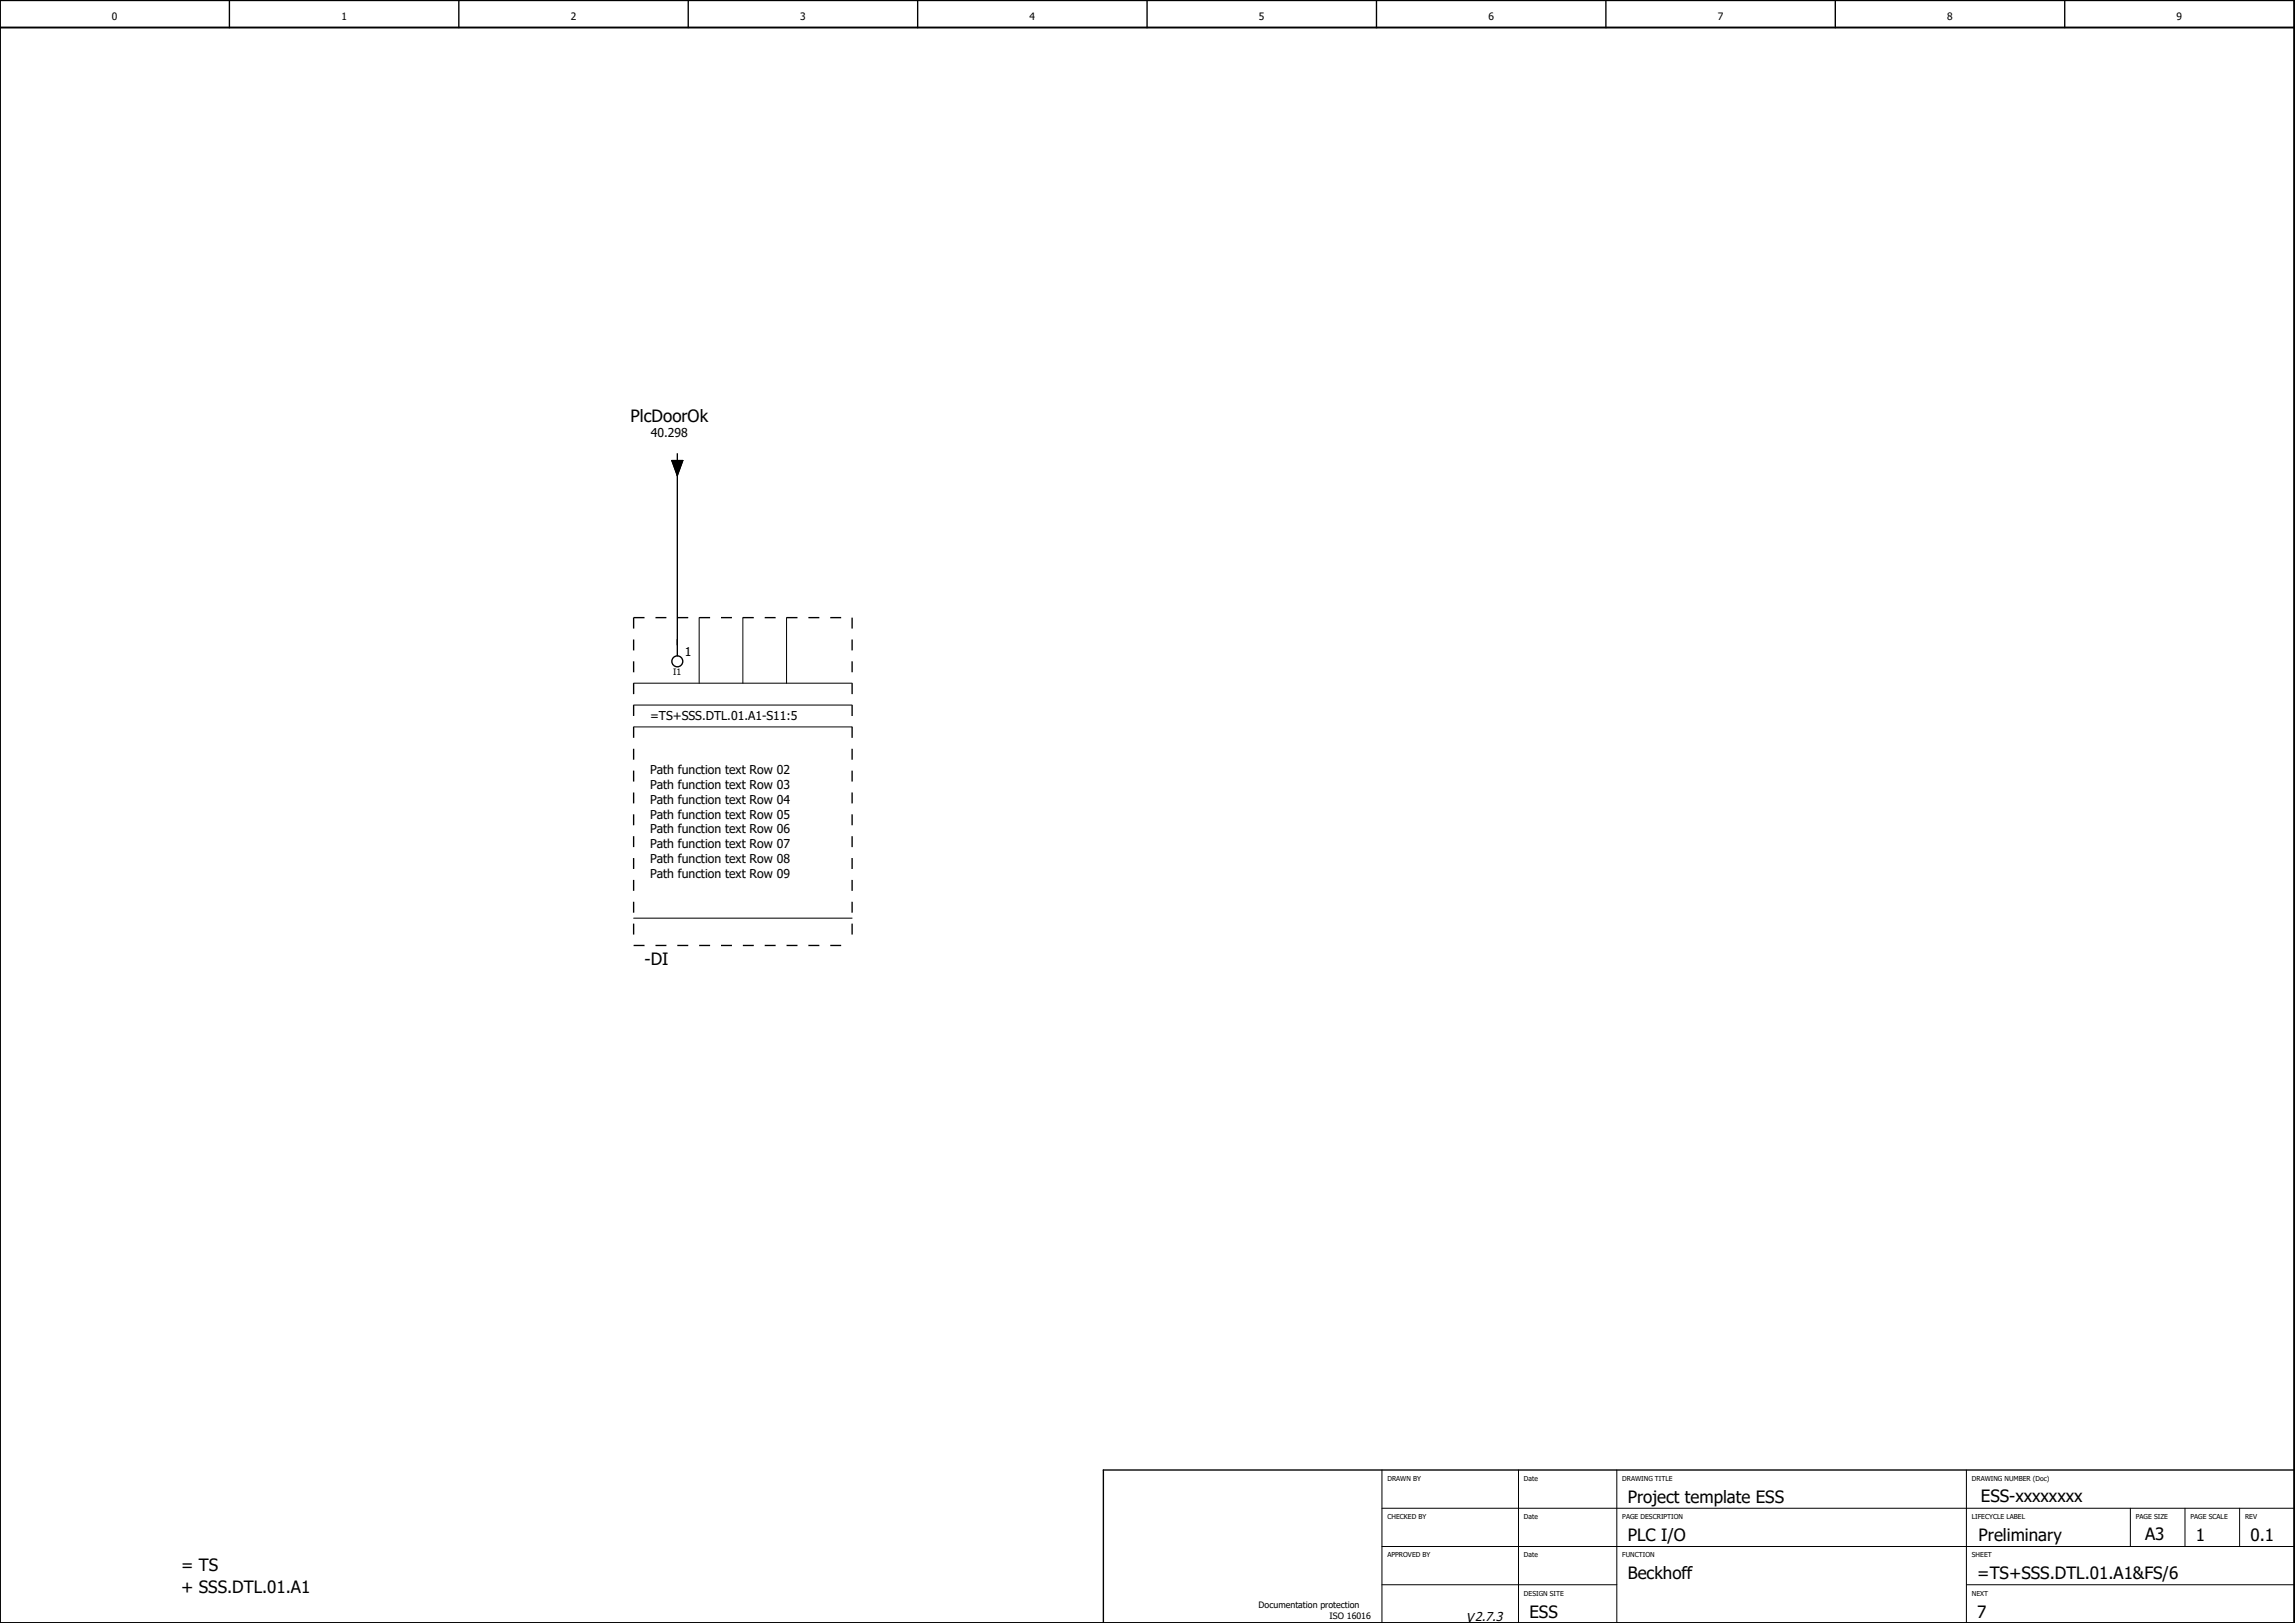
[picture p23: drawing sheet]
<svg xmlns="http://www.w3.org/2000/svg" width="420mm" height="297mm" viewBox="0 0 420 297" stroke-linecap="round" stroke-linejoin="round" font-family="sans-serif">
<defs><g id="words">
<g font-size="3.1">
<text x="115.4" y="77.2">PlcDoorOk</text>
<text x="118" y="176.5">-DI</text>
<text x="298" y="275">Project template ESS</text>
<text x="362.6" y="274.9">ESS-xxxxxxxx</text>
<text x="392.7" y="281.9">A3</text>
<text x="33.1" y="287.5">= TS</text>
<text x="298" y="282">PLC I/O</text>
<text x="362.2" y="282">Preliminary</text>
<text x="402" y="282">1</text>
<text x="412" y="282">0.1</text>
<text x="33.1" y="291.5">+ SSS.DTL.01.A1</text>
<text x="298" y="289">Beckhoff</text>
<text x="362" y="289">=TS+SSS.DTL.01.A1&amp;FS/6</text>
<text x="280" y="296">ESS</text>
<text x="362" y="296">7</text>
</g>
<text font-size="2.3" x="268.4" y="296.8">V2.7.3</text>
<g font-size="2.2">
<text x="119.2" y="80">40.298</text>
<text x="125.4" y="120">1</text>
<text x="119" y="131.7">=TS+SSS.DTL.01.A1-S11:5</text>
<text x="119" y="141.7">Path function text Row 02</text>
<text x="119" y="144.4">Path function text Row 03</text>
<text x="119" y="147.1">Path function text Row 04</text>
<text x="119" y="149.8">Path function text Row 05</text>
<text x="119" y="152.5">Path function text Row 06</text>
<text x="119" y="155.2">Path function text Row 07</text>
<text x="119" y="157.9">Path function text Row 08</text>
<text x="119" y="160.6">Path function text Row 09</text>
</g>
<g font-size="1.9">
<text x="20.5" y="3.7">0</text>
<text x="62.5" y="3.7">1</text>
<text x="104.5" y="3.7">2</text>
<text x="146.5" y="3.7">3</text>
<text x="188.5" y="3.7">4</text>
<text x="230.5" y="3.7">5</text>
<text x="272.5" y="3.7">6</text>
<text x="314.5" y="3.7">7</text>
<text x="356.5" y="3.7">8</text>
<text x="398.5" y="3.7">9</text>
</g>
<g font-size="1.6">
<text x="123.3" y="123.5">I1</text>
<text x="230.4" y="294.3">Documentation protection</text>
<text x="243.4" y="296.3">ISO 16016</text>
</g>
<g font-size="1.2">
<text x="254" y="271">DRAWN BY</text>
<text x="279" y="271">Date</text>
<text x="297" y="271">DRAWING TITLE</text>
<text x="361" y="271">DRAWING NUMBER (Doc)</text>
<text x="254" y="278">CHECKED BY</text>
<text x="279" y="278">Date</text>
<text x="297" y="278">PAGE DESCRIPTION</text>
<text x="361" y="278">LIFECYCLE LABEL</text>
<text x="391" y="278">PAGE SIZE</text>
<text x="401" y="278">PAGE SCALE</text>
<text x="411" y="278">REV</text>
<text x="254" y="285">APPROVED BY</text>
<text x="279" y="285">Date</text>
<text x="297" y="285">FUNCTION</text>
<text x="361" y="285">SHEET</text>
<text x="279" y="292">DESIGN SITE</text>
<text x="361" y="292">NEXT</text>
</g>
</g></defs>
<g fill="none" stroke="#000" stroke-width=".25">
<path d="M42 0v5M84 0v5M126 0v5M168 0v5M210 0v5M252 0v5M294 0v5M336 0v5M378 0v5M123 84.3h2l-1 2.7zM124 83v1.3M124 86v34"/>
<path d="M420 269h-218v28"/>
<circle cx="124" cy="121" r="1"/>
</g>
<path d="M0 5h420M0 0h420v297h-420z" fill="none" stroke="#000" stroke-width=".35"/>
<g fill="none" stroke="#000" stroke-width=".18">
<path d="M128 113v12M136 113v12M144 113v12M116 125h40M116 133h40M116 129h40M116 168h40M253 276h167M253 269v28M278 269v28M296 269v28M360 269v28"/>
<path d="M390 276v7M400 276v7M410 276v7M253 283h167M253 290h43M360 290h60"/>
</g>
<path d="M116 113h40M116 113v60M156 113v60M116 173h40" fill="none" stroke="#000" stroke-width=".25" stroke-dasharray="2 2" stroke-linecap="butt"/>
<path d="M123 84.3h2l-1 2.7z" fill="#000" stroke="#000" stroke-width=".18"/>
<use href="#words"/>
</svg>
